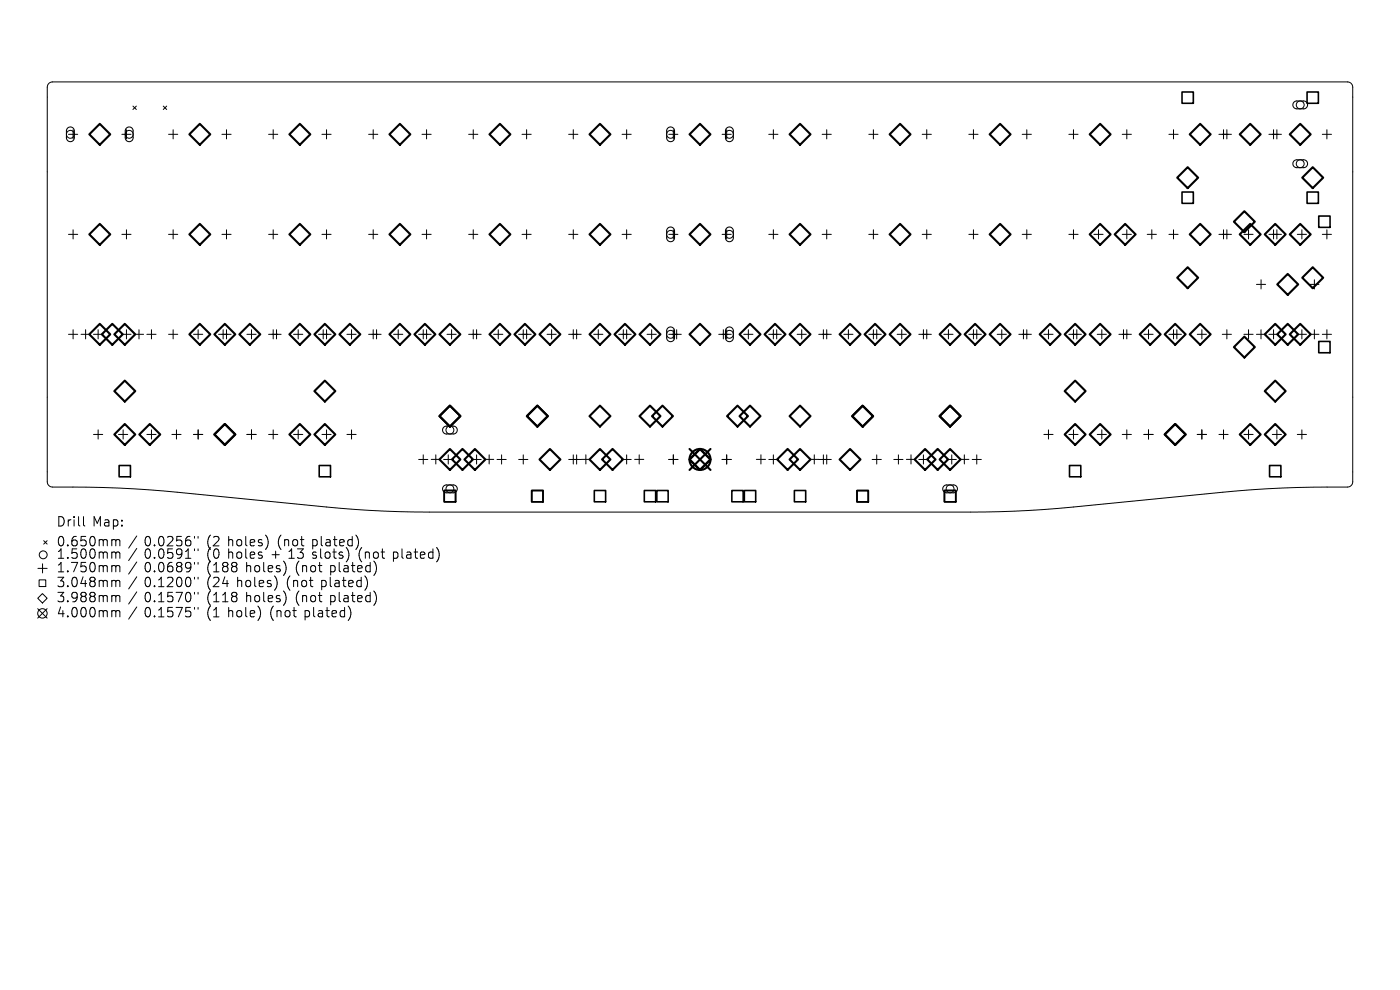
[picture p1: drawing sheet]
<svg xmlns="http://www.w3.org/2000/svg" width="297mm" height="210mm" viewBox="0 0 297 210" stroke-linecap="round" stroke-linejoin="round" font-family="sans-serif">
<defs><g id="words">
<g font-size="2.8">
<text x="12" y="112.1">Drill</text>
<text x="19.6" y="112.1">Map:</text>
<text x="12" y="116.3">0.650mm</text>
<text x="12" y="118.9">1.500mm</text>
<text x="30.6" y="116.3">0.0256&quot;</text>
<text x="30.6" y="118.9">0.0591&quot;</text>
<text x="43.9" y="116.3">(2</text>
<text x="43.9" y="118.9">(0</text>
<text x="48.4" y="116.3">holes)</text>
<text x="48.4" y="118.9">holes</text>
<text x="57.7" y="118.9">+</text>
<text x="59.1" y="116.3">(not</text>
<text x="61.5" y="118.9">13</text>
<text x="66.5" y="116.3">plated)</text>
<text x="66.6" y="118.9">slots)</text>
<text x="76.5" y="118.9">(not</text>
<text x="83.9" y="118.9">plated)</text>
<text x="12" y="121.8">1.750mm</text>
<text x="12" y="125">3.048mm</text>
<text x="30.6" y="121.8">0.0689&quot;</text>
<text x="30.6" y="125">0.1200&quot;</text>
<text x="43.9" y="121.8">(188</text>
<text x="43.9" y="125">(24</text>
<text x="50.3" y="125">holes)</text>
<text x="52.2" y="121.8">holes)</text>
<text x="61" y="125">(not</text>
<text x="62.9" y="121.8">(not</text>
<text x="68.4" y="125">plated)</text>
<text x="70.3" y="121.8">plated)</text>
<text x="12" y="128.2">3.988mm</text>
<text x="12" y="131.4">4.000mm</text>
<text x="30.6" y="128.2">0.1570&quot;</text>
<text x="30.6" y="131.4">0.1575&quot;</text>
<text x="43.9" y="128.2">(118</text>
<text x="43.9" y="131.4">(1</text>
<text x="48.4" y="131.4">hole)</text>
<text x="52.2" y="128.2">holes)</text>
<text x="57.5" y="131.4">(not</text>
<text x="62.9" y="128.2">(not</text>
<text x="64.8" y="131.4">plated)</text>
<text x="70.3" y="128.2">plated)</text>
</g>
</g></defs>
<g fill="none" stroke="#000" stroke-width=".21">
<path d="M10.4 17.7l.7-.3h274.8a1.12 1.12 0 0 1 1.1 1.1v83.7a1.11 1.11 0 0 1-1.1 1.1 236.7 236.7 0 0 0-26.5 1.1l-34.8 3.4-9.5 .6-9.2 .2-121.2-.1-12.6-.7-34.5-3.4a284.3 284.3 0 0 0-26.9-1.2l-.5-.4-.2-.6v-83.7zM14.5 28.5h2M15.5 27.5v2M25.9 28.5h1.9M26.8 27.5v2M28.2 22.5l.7 .7M28.9 22.5l-.7 .7M34.6 22.5l.8 .7M35.4 22.5l-.8 .7M35.8 28.5h1.9M36.7 27.5v2M47.1 28.5h1.9"/>
<path d="M48 27.5v2M57 28.5h1.9M58 27.5v2M68.3 28.5h1.9M69.3 27.5v2M78.2 28.5h2M79.2 27.5v2M89.5 28.5h2M90.5 27.5v2M99.4 28.5h2M100.4 27.5v2M110.7 28.5h2"/>
<path d="M111.7 27.5v2M120.6 28.5h2M121.6 27.5v2M132 28.5h1.9M132.9 27.5v2M141.9 28.5h1.9M142.8 27.5v2M153.2 28.5h1.9M154.2 27.5v2M163.1 28.5h1.9M164.1 27.5v2M174.4 28.5h2"/>
<path d="M175.4 27.5v2M184.3 28.5h2M185.3 27.5v2M195.6 28.5h2M196.6 27.5v2M205.5 28.5h2M206.5 27.5v2M216.9 28.5h1.9M217.8 27.5v2M226.8 28.5h1.9M227.7 27.5v2M238.1 28.5h1.9"/>
<path d="M239 27.5v2M248 28.5h1.9M249 27.5v2M258.6 28.5h2.6M259.6 27.5v2M260.3 27.5v2M269.2 28.5h2.7M270.2 27.5v2M270.9 27.5v2M280.5 28.5h2M281.5 27.5v2M14.5 49.7h2"/>
<path d="M15.5 48.7v2M25.9 49.7h1.9M26.8 48.7v2M35.8 49.7h1.9M36.7 48.7v2M47.1 49.7h1.9M48 48.7v2M57 49.7h1.9M58 48.7v2M68.3 49.7h1.9M69.3 48.7v2M78.2 49.7h2"/>
<path d="M79.2 48.7v2M89.5 49.7h2M90.5 48.7v2M99.4 49.7h2M100.4 48.7v2M110.7 49.7h2M111.7 48.7v2M120.6 49.7h2M121.6 48.7v2M132 49.7h1.9M132.9 48.7v2M141.9 49.7h1.9"/>
<path d="M142.8 48.7v2M153.2 49.7h1.9M154.2 48.7v2M163.1 49.7h1.9M164.1 48.7v2M174.4 49.7h2M175.4 48.7v2M184.3 49.7h2M185.3 48.7v2M195.6 49.7h2M196.6 48.7v2M205.5 49.7h2"/>
<path d="M206.5 48.7v2M216.9 49.7h1.9M217.8 48.7v2M226.8 49.7h1.9M227.7 48.7v2M232.1 49.7h1.9M233 48.7v2M238.1 49.7h1.9M239 48.7v2M243.4 49.7h1.9M244.4 48.7v2M248 49.7h1.9"/>
<path d="M249 48.7v2M258.6 49.7h2.6M259.6 48.7v2M260.3 48.7v2M263.9 49.7h1.9M264.9 48.7v2M267.5 59.4v1.9M269.2 49.7h2.7M270.2 48.7v2M270.9 48.7v2M275.2 49.7h2M276.2 48.7v2"/>
<path d="M278.8 59.4v1.9M280.5 49.7h2M281.5 48.7v2M14.5 70.9h2M15.5 69.9v2M17.2 70.9h1.9M18.2 69.9v2M19.8 70.9h2M20.8 69.9v2M25.9 70.9h1.9M26.8 69.9v2M28.5 70.9h2"/>
<path d="M29.5 69.9v2M31.2 70.9h1.9M32.1 69.9v2M35.8 70.9h1.9M36.7 69.9v2M41.1 70.9h1.9M42 69.9v2M46.4 70.9h2.6M47.3 69.9v2M48 69.9v2M52.4 70.9h1.9M53.4 69.9v2"/>
<path d="M57 70.9h2.6M58 69.9v2M58.7 69.9v2M62.3 70.9h1.9M63.3 69.9v2M67.6 70.9h2.6M68.6 69.9v2M69.3 69.9v2M73.6 70.9h2M74.6 69.9v2M78.2 70.9h2.7M79.2 69.9v2"/>
<path d="M79.9 69.9v2M83.5 70.9h2M84.5 69.9v2M88.8 70.9h2.7M89.8 69.9v2M90.5 69.9v2M94.8 70.9h2M95.8 69.9v2M99.4 70.9h2.7M100.4 69.9v2M101.1 69.9v2M104.7 70.9h2"/>
<path d="M105.7 69.9v2M110 70.9h2.7M111 69.9v2M111.7 69.9v2M116 70.9h2M117 69.9v2M120.6 70.9h2.7M121.6 69.9v2M122.3 69.9v2M126 70.9h1.9M126.9 69.9v2M131.3 70.9h2.6"/>
<path d="M132.2 69.9v2M132.9 69.9v2M137.3 70.9h1.9M138.2 69.9v2M141.9 70.9h2.6M142.8 69.9v2M143.5 69.9v2M152.5 70.9h2.6M153.5 69.9v2M154.2 69.9v2M157.8 70.9h1.9M158.8 69.9v2"/>
<path d="M163.1 70.9h2.6M164.1 69.9v2M164.8 69.9v2M169.1 70.9h2M170.1 69.9v2M173.7 70.9h2.7M174.7 69.9v2M175.4 69.9v2M179 70.9h2M180 69.9v2M184.3 70.9h2.7M185.3 69.9v2"/>
<path d="M186 69.9v2M190.3 70.9h2M191.3 69.9v2M194.9 70.9h2.7M195.9 69.9v2M196.6 69.9v2M200.2 70.9h2M201.2 69.9v2M205.5 70.9h2.7M206.5 69.9v2M207.2 69.9v2M211.5 70.9h2"/>
<path d="M212.5 69.9v2M216.1 70.9h2.7M217.1 69.9v2M217.8 69.9v2M221.5 70.9h1.9M222.4 69.9v2M226.8 70.9h2.6M227.7 69.9v2M228.4 69.9v2M232.8 70.9h1.9M233.7 69.9v2M237.4 70.9h2.6"/>
<path d="M238.3 69.9v2M239 69.9v2M242.7 70.9h1.9M243.6 69.9v2M248 70.9h2.6M249 69.9v2M249.7 69.9v2M254 70.9h1.9M255 69.9v2M259.3 70.9h1.9M260.3 69.9v2M263.9 70.9h1.9"/>
<path d="M264.9 69.9v2M266.5 70.9h2M266.5 60.3h2M267.5 69.9v2M269.2 70.9h2M270.2 69.9v2M275.2 70.9h2M276.2 69.9v2M277.9 70.9h1.9M277.9 60.3h1.9M278.8 69.9v2M280.5 70.9h2"/>
<path d="M281.5 69.9v2M19.8 92.2h2M20.8 91.2v1.9M25.1 92.2h2M26.1 91.2v1.9M31.2 92.2h1.9M32.1 91.2v1.9M36.5 92.2h1.9M37.4 91.2v1.9M41.1 92.2h1.9M42 91.2v1.9M52.4 92.2h1.9"/>
<path d="M53.4 91.2v1.9M57 92.2h1.9M58 91.2v1.9M62.3 92.2h1.9M63.3 91.2v1.9M68.3 92.2h1.9M69.3 91.2v1.9M73.6 92.2h2M74.6 91.2v1.9M88.8 97.5h2M89.8 96.5v1.9M91.5 97.4h1.9"/>
<path d="M92.5 96.5v1.9M94.1 97.5h2M95.1 96.5v1.9M100.1 97.5h2M101.1 96.5v1.9M102.8 97.4h1.9M103.8 96.5v1.9M105.4 97.5h2M106.4 96.5v1.9M110 97.5h2M111 96.5v1.9M120.6 97.5h2.7"/>
<path d="M121.6 96.5v1.9M122.3 96.5v1.9M123.3 97.4h2M124.3 96.5v1.9M132 97.5h1.9M132.9 96.5v1.9M134.6 97.4h2M135.6 96.5v1.9M141.9 97.5h1.9M142.8 96.5v1.9M153.2 97.5h1.9M154.2 96.5v1.9"/>
<path d="M160.5 97.4h1.9M161.4 96.5v1.9M163.1 97.5h1.9M164.1 96.5v1.9M171.8 97.4h1.9M172.7 96.5v1.9M173.7 97.5h2.7M174.7 96.5v1.9M175.4 96.5v1.9M185 97.5h2M186 96.5v1.9M189.6 97.5h2"/>
<path d="M190.6 96.5v1.9M192.3 97.4h1.9M193.3 96.5v1.9M194.9 97.5h2M195.9 96.5v1.9M200.9 97.5h2M201.9 96.5v1.9M203.6 97.4h2M204.6 96.5v1.9M206.2 97.5h2M207.2 96.5v1.9M221.5 92.2h1.9"/>
<path d="M222.4 91.2v1.9M226.8 92.2h1.9M227.7 91.2v1.9M232.8 92.2h1.9M233.7 91.2v1.9M238.1 92.2h1.9M239 91.2v1.9M242.7 92.2h1.9M243.6 91.2v1.9M254 92.2h1.9M255 91.2v1.9M258.6 92.2h1.9"/>
<path d="M259.6 91.2v1.9M263.9 92.2h1.9M264.9 91.2v1.9M269.9 92.2h2M270.9 91.2v1.9M275.2 92.2h2M276.2 91.2v1.9M9 119.6v1.9M9.3 114.7l.7 .7M10 114.7l-.7 .7M17.7 109.6v1.7l.3 .3M24.3 114.5l.3 .2"/>
<path d="M24.3 117.1l.3 .3M24.3 120l.3 .3M24.6 114.7v1.1M24.6 117.4v1M24.6 114.7l.3-.2 .4 .1 .1 1.2M24.6 117.4l.3-.3 .4 .1 .1 1.2M29 113.7l-1.7 2.6M29 116.3l-1.7 2.6M29 119.2l-1.7 2.6M41.3 113.8v.4M41.3 116.4v.4M41.3 119.3v.4"/>
<path d="M42 113.8v.4M42 116.4v.4M42 119.3v.4M56.8 114.4v1.3M60.6 119.9v1.3M75.6 113.6l.5 1.2-.2 1.2M75.8 116.2l-.2 .3M8 126.9l1-1 1 1-1 1zM8 129.1l2 2M8.1 120.6h1.9M8.3 123h1.4v1.4h-1.4zM10 129.1l-2 2"/>
<path d="M24.3 123.1l.3 .3M24.3 126.3l.3 .3M24.3 129.5l.3 .3M24.6 120.3v1M24.6 123.4v1.1M24.6 126.6v1.1M24.6 129.8v1.1M24.6 120.3l.3-.3 .4 .1 .1 1.2M24.6 123.4l.3-.3 .4 .1 .1 1.3M24.6 126.6l.3-.3 .4 .1 .1 1.3M24.6 129.8l.3-.3 .4 .1 .1 1.3M29 122.4l-1.7 2.5"/>
<path d="M29 125.6l-1.7 2.5M29 128.8l-1.7 2.5M41.3 122.5v.3M41.3 125.7v.3M41.3 128.9v.3M42 122.5v.3M42 125.7v.3M42 128.9v.3M58.7 123v1.4M60.6 126.2v1.4M74.3 129.4l.1 .9-.4 1.2M77.9 123l.1 .9-.5 1.2"/>
<path d="M79.4 125.5a2.35 2.35 0 0 1 0 2.8M79.9 120.3l-.1 .9-.4 .8"/>
<circle cx="14.9" cy="28.5" r=".84"/>
<circle cx="27.4" cy="28.5" r=".84"/>
<circle cx="142.3" cy="28.5" r=".84"/>
<circle cx="154.7" cy="28.5" r=".84"/>
<circle cx="275.8" cy="34.7" r=".84"/>
<circle cx="275.8" cy="22.3" r=".84"/>
<circle cx="142.3" cy="49.7" r=".84"/>
<circle cx="154.7" cy="49.7" r=".84"/>
<circle cx="142.3" cy="70.9" r=".84"/>
<circle cx="154.7" cy="70.9" r=".84"/>
<circle cx="95.4" cy="91.2" r=".84"/>
<circle cx="9.2" cy="117.7" r=".84"/>
<circle cx="95.4" cy="103.7" r=".84"/>
<circle cx="201.6" cy="103.7" r=".84"/>
<circle cx="9" cy="130.1" r="1"/>
</g>
<g fill="none" stroke="#000" stroke-width=".22">
<path d="M14.3 27.2a.84 .84 0 0 1 .9-.2 .84 .84 0 0 1 .6 .8v1.4a.84 .84 0 0 1-.9 .9 .84 .84 0 0 1-.8-.9v-1.5zM26.8 27.2a.84 .84 0 0 1 .9-.2 .84 .84 0 0 1 .5 .8v1.4a.84 .84 0 0 1-.8 .9 .84 .84 0 0 1-.8-.9v-1.5zM141.7 27.2a.84 .84 0 0 1 .9-.2 .84 .84 0 0 1 .5 .8v1.4a.84 .84 0 0 1-.8 .9 .84 .84 0 0 1-.9-.9v-1.5zM154.1 27.2a.84 .84 0 0 1 1-.2 .84 .84 0 0 1 .5 .8v1.4a.84 .84 0 0 1-.9 .9 .84 .84 0 0 1-.8-.9v-1.5zM274.5 21.7l.5-.3h1.6a.84 .84 0 0 1 .8 .9 .84 .84 0 0 1-.8 .8h-1.5a.84 .84 0 0 1-.8-.5 .84 .84 0 0 1 .2-.9zM274.5 34.1l.5-.2h1.6a.84 .84 0 0 1 .8 .8 .84 .84 0 0 1-.8 .9h-1.5a.84 .84 0 0 1-.8-.5 .84 .84 0 0 1 .2-1zM141.7 48.4a.84 .84 0 0 1 .9-.2 .84 .84 0 0 1 .5 .8v1.4a.84 .84 0 0 1-.8 .9 .84 .84 0 0 1-.9-.9v-1.5zM154.1 48.4a.84 .84 0 0 1 1-.2 .84 .84 0 0 1 .5 .8v1.4a.84 .84 0 0 1-.9 .9 .84 .84 0 0 1-.8-.9v-1.5zM141.7 69.6a.84 .84 0 0 1 .9-.2 .84 .84 0 0 1 .5 .8v1.4a.84 .84 0 0 1-.8 .9 .84 .84 0 0 1-.9-.9v-1.5zM154.1 69.6a.84 .84 0 0 1 1-.2 .84 .84 0 0 1 .5 .8v1.4a.84 .84 0 0 1-.9 .9 .84 .84 0 0 1-.8-.9v-1.5zM94.1 90.6l.5-.2h1.6a.84 .84 0 0 1 .8 .8 .84 .84 0 0 1-.8 .9h-1.5a.84 .84 0 0 1-.8-.6 .84 .84 0 0 1 .2-.9zM94.1 103.1l.5-.2h1.6a.84 .84 0 0 1 .8 .8 .84 .84 0 0 1-.8 .8h-1.5a.84 .84 0 0 1-.8-.5 .84 .84 0 0 1 .2-.9z"/>
<path d="M200.2 103.1l.6-.2h1.5a.84 .84 0 0 1 .8 .8 .84 .84 0 0 1-.8 .8h-1.5a.84 .84 0 0 1-.7-.5 .84 .84 0 0 1 .1-.9z"/>
</g>
<g fill="none" stroke="#000" stroke-width=".34">
<path d="M250.8 19.5h2.4v2.4h-2.4zM277.3 19.5h2.4v2.4h-2.4zM250.8 40.7h2.4v2.4h-2.4zM277.3 40.7h2.4v2.4h-2.4zM279.8 45.8h2.4v2.4h-2.4zM279.8 72.4h2.4v2.4h-2.4zM25.3 98.7h2.4v2.4h-2.4zM67.7 98.7h2.4v2.4h-2.4zM226.9 98.7h2.4v2.4h-2.4zM269.3 98.7h2.4v2.4h-2.4zM94.2 104h2.4v2.4h-2.4zM112.8 104h2.4v2.4h-2.4z"/>
<path d="M126.1 104h2.4v2.4h-2.4zM136.7 104h2.4v2.4h-2.4zM139.3 104h2.4v2.4h-2.4zM155.3 104h2.4v2.4h-2.4zM157.9 104h2.4v2.4h-2.4zM168.5 104h2.4v2.4h-2.4zM181.8 104h2.4v2.4h-2.4zM181.8 104.1h2.4v2.4h-2.4zM200.4 104h2.4v2.4h-2.4z"/>
</g>
<g fill="none" stroke="#000" stroke-width=".44">
<path d="M18.9 28.5l2.3-2.2 2.2 2.2-2.2 2.2zM42.4 26.3l2.2 2.2-2.2 2.2-2.2-2.2zM61.4 28.5l2.2-2.2 2.2 2.2-2.2 2.2zM84.8 26.3l2.3 2.2-2.3 2.2-2.2-2.2zM103.8 28.5l2.3-2.2 2.2 2.2-2.2 2.2zM125.1 28.5l2.2-2.2 2.2 2.2-2.2 2.2zM148.5 26.3l2.2 2.2-2.2 2.2-2.2-2.2zM169.7 26.3l2.2 2.2-2.2 2.2-2.2-2.2zM190.9 26.3l2.3 2.2-2.3 2.2-2.2-2.2zM209.9 28.5l2.3-2.2 2.2 2.2-2.2 2.2zM231.2 28.5l2.2-2.2 2.2 2.2-2.2 2.2zM252 35.5l2.2 2.2-2.2 2.2-2.3-2.2z"/>
<path d="M252.4 28.5l2.2-2.2 2.2 2.2-2.2 2.2zM263 28.5l2.2-2.2 2.2 2.2-2.2 2.2zM275.8 26.3l2.3 2.2-2.3 2.2-2.2-2.2zM276.3 37.7l2.2-2.2 2.2 2.2-2.2 2.2zM21.2 47.5l2.2 2.2-2.2 2.2-2.3-2.2zM42.4 47.5l2.2 2.2-2.2 2.2-2.2-2.2zM63.6 47.5l2.2 2.2-2.2 2.2-2.2-2.2zM84.8 47.5l2.3 2.2-2.3 2.2-2.2-2.2zM106.1 47.5l2.2 2.2-2.2 2.2-2.3-2.2zM127.3 47.5l2.2 2.2-2.2 2.2-2.2-2.2zM148.5 47.5l2.2 2.2-2.2 2.2-2.2-2.2zM169.7 47.5l2.2 2.2-2.2 2.2-2.2-2.2z"/>
<path d="M190.9 47.5l2.3 2.2-2.3 2.2-2.2-2.2zM209.9 49.7l2.3-2.2 2.2 2.2-2.2 2.2zM233.4 47.5l2.2 2.2-2.2 2.2-2.2-2.2zM238.7 47.5l2.2 2.2-2.2 2.2-2.2-2.2zM249.7 58.9l2.3-2.2 2.2 2.2-2.2 2.2zM252.4 49.7l2.2-2.2 2.2 2.2-2.2 2.2zM263 49.7l2.2-2.2 2.2 2.2-2.2 2.2zM264 44.8l2.2 2.2-2.2 2.2-2.2-2.2zM270.5 47.5l2.3 2.2-2.3 2.2-2.2-2.2zM275.8 47.5l2.3 2.2-2.3 2.2-2.2-2.2zM276.3 58.9l2.2-2.2 2.2 2.2-2.2 2.2zM18.9 70.9l2.3-2.2 2.2 2.2-2.2 2.2z"/>
<path d="M21.6 70.9l2.2-2.2 2.2 2.2-2.2 2.2zM24.3 70.9l2.2-2.2 2.2 2.2-2.2 2.2zM40.2 70.9l2.2-2.2 2.2 2.2-2.2 2.2zM45.5 70.9l2.2-2.2 2.2 2.2-2.2 2.2zM50.8 70.9l2.2-2.2 2.2 2.2-2.2 2.2zM61.4 70.9l2.2-2.2 2.2 2.2-2.2 2.2zM66.7 70.9l2.2-2.2 2.2 2.2-2.2 2.2zM72 70.9l2.2-2.2 2.2 2.2-2.2 2.2zM84.8 68.7l2.3 2.2-2.3 2.2-2.2-2.2zM87.9 70.9l2.2-2.2 2.3 2.2-2.3 2.2zM93.2 70.9l2.2-2.2 2.3 2.2-2.3 2.2zM103.8 70.9l2.3-2.2 2.2 2.2-2.2 2.2z"/>
<path d="M109.1 70.9l2.3-2.2 2.2 2.2-2.2 2.2zM114.4 70.9l2.3-2.2 2.2 2.2-2.2 2.2zM125.1 70.9l2.2-2.2 2.2 2.2-2.2 2.2zM130.4 70.9l2.2-2.2 2.2 2.2-2.2 2.2zM135.7 70.9l2.2-2.2 2.2 2.2-2.2 2.2zM146.3 70.9l2.2-2.2 2.2 2.2-2.2 2.2zM156.9 70.9l2.2-2.2 2.2 2.2-2.2 2.2zM162.2 70.9l2.2-2.2 2.2 2.2-2.2 2.2zM167.5 70.9l2.2-2.2 2.2 2.2-2.2 2.2zM178.1 70.9l2.2-2.2 2.3 2.2-2.3 2.2zM183.4 70.9l2.2-2.2 2.3 2.2-2.3 2.2zM188.7 70.9l2.2-2.2 2.3 2.2-2.3 2.2z"/>
<path d="M199.3 70.9l2.3-2.2 2.2 2.2-2.2 2.2zM204.6 70.9l2.3-2.2 2.2 2.2-2.2 2.2zM209.9 70.9l2.3-2.2 2.2 2.2-2.2 2.2zM220.6 70.9l2.2-2.2 2.2 2.2-2.2 2.2zM225.9 70.9l2.2-2.2 2.2 2.2-2.2 2.2zM231.2 70.9l2.2-2.2 2.2 2.2-2.2 2.2zM241.8 70.9l2.2-2.2 2.2 2.2-2.2 2.2zM247.1 70.9l2.2-2.2 2.2 2.2-2.2 2.2zM252.4 70.9l2.2-2.2 2.2 2.2-2.2 2.2zM264 71.4l2.2 2.2-2.2 2.2-2.2-2.2zM270.5 68.7l2.3 2.2-2.3 2.2-2.2-2.2zM271 60.3l2.2-2.2 2.2 2.2-2.2 2.2z"/>
<path d="M273.2 68.7l2.2 2.2-2.2 2.2-2.2-2.2zM275.8 68.7l2.3 2.2-2.3 2.2-2.2-2.2zM24.3 83l2.2-2.3 2.2 2.3-2.2 2.2zM24.3 92.2l2.2-2.3 2.2 2.3-2.2 2.2zM29.6 92.2l2.2-2.3 2.2 2.3-2.2 2.2zM45.5 92.2l2.2-2.3 2.2 2.3-2.2 2.2zM61.4 92.2l2.2-2.3 2.2 2.3-2.2 2.2zM66.7 83l2.2-2.3 2.2 2.3-2.2 2.2zM66.7 92.2l2.2-2.3 2.2 2.3-2.2 2.2zM93.2 88.3l2.2-2.3 2.3 2.3-2.3 2.2zM93.2 97.5l2.2-2.3 2.3 2.3-2.3 2.2zM95.9 97.4l2.2-2.2 2.2 2.2-2.2 2.3z"/>
<path d="M98.5 97.5l2.3-2.3 2.2 2.3-2.2 2.2zM111.8 88.3l2.2-2.3 2.2 2.3-2.2 2.2zM114.4 97.5l2.3-2.3 2.2 2.3-2.2 2.2zM125.1 88.3l2.2-2.3 2.2 2.3-2.2 2.2zM125.1 97.5l2.2-2.3 2.2 2.3-2.2 2.2zM127.7 97.4l2.2-2.2 2.3 2.2-2.3 2.3zM135.7 88.3l2.2-2.3 2.2 2.3-2.2 2.2zM138.3 88.3l2.2-2.3 2.3 2.3-2.3 2.2zM148.5 95.2l2.2 2.3-2.2 2.2-2.2-2.2zM154.2 88.3l2.3-2.3 2.2 2.3-2.2 2.2zM156.9 88.3l2.2-2.3 2.2 2.3-2.2 2.2zM167.1 95.2l2.2 2.2-2.2 2.3-2.2-2.3z"/>
<path d="M167.5 88.3l2.2-2.3 2.2 2.3-2.2 2.2zM167.5 97.5l2.2-2.3 2.2 2.3-2.2 2.2zM178.1 97.5l2.2-2.3 2.3 2.3-2.3 2.2zM180.8 88.3l2.2-2.2 2.2 2.2-2.2 2.2zM183 86l2.2 2.3-2.2 2.2-2.2-2.2zM194 97.5l2.3-2.3 2.2 2.3-2.2 2.2zM196.7 97.4l2.2-2.2 2.2 2.2-2.2 2.3zM199.3 88.3l2.3-2.3 2.2 2.3-2.2 2.2zM199.3 97.5l2.3-2.3 2.2 2.3-2.2 2.2zM225.9 83l2.2-2.3 2.2 2.3-2.2 2.2zM225.9 92.2l2.2-2.3 2.2 2.3-2.2 2.2zM231.2 92.2l2.2-2.3 2.2 2.3-2.2 2.2z"/>
<path d="M247.1 92.2l2.2-2.3 2.2 2.3-2.2 2.2zM263 92.2l2.2-2.3 2.2 2.3-2.2 2.2zM270.5 80.7l2.3 2.3-2.3 2.2-2.2-2.2zM270.5 89.9l2.3 2.3-2.3 2.2-2.2-2.2z"/>
</g>
<g fill="none" stroke="#000" stroke-width=".45">
<path d="M146.3 95.2l4.4 4.5M150.7 95.2l-4.4 4.5"/>
<circle cx="148.5" cy="97.5" r="2.23"/>
</g>
<use href="#words"/>
</svg>
